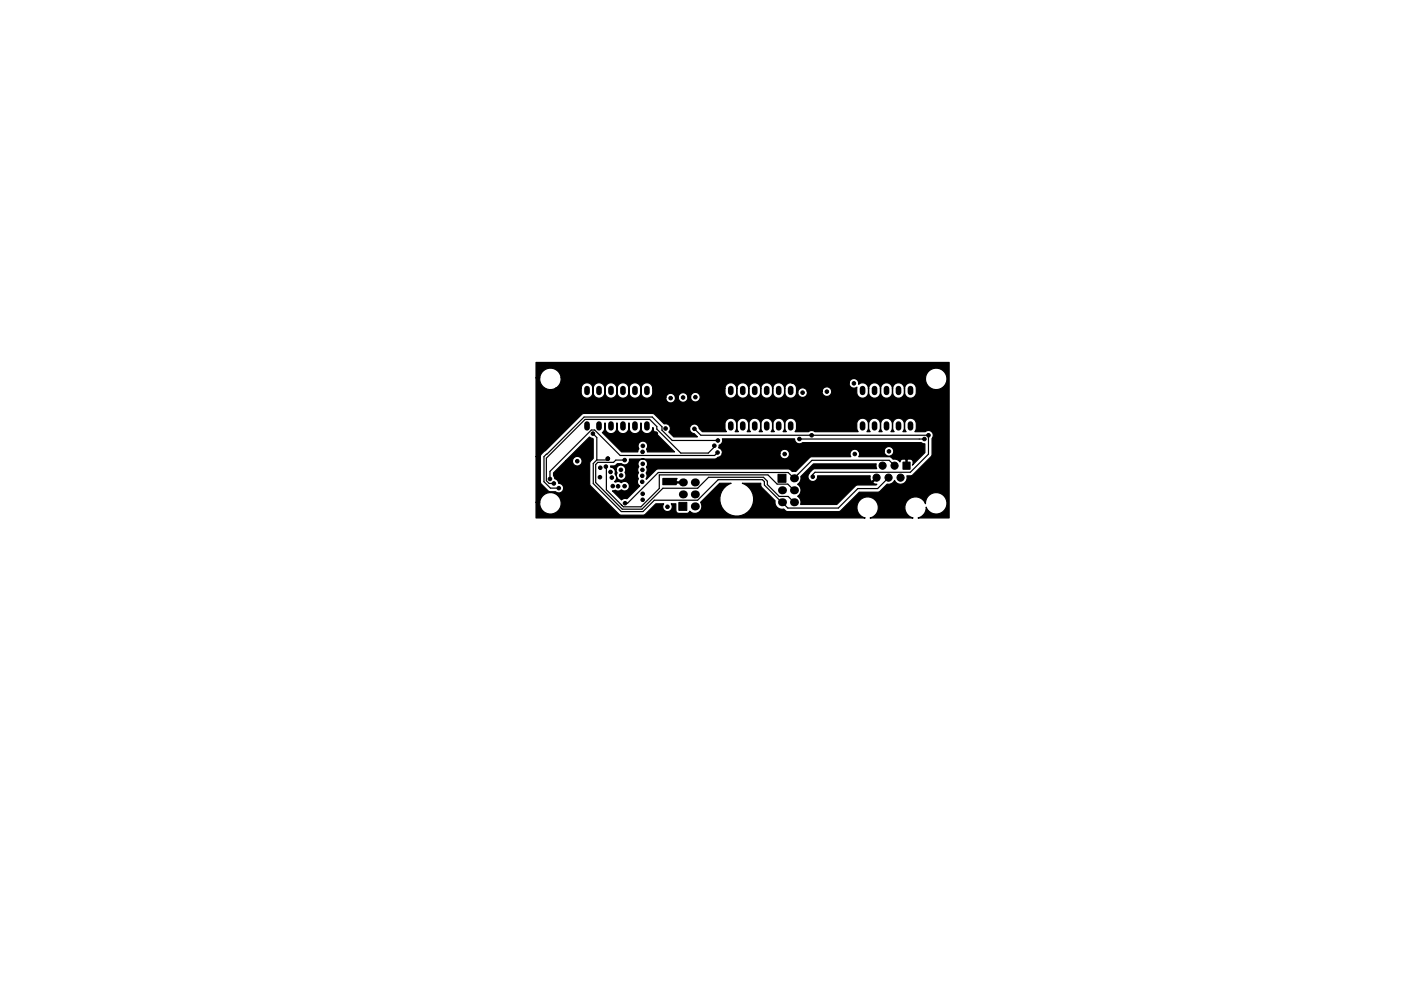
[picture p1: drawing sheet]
<svg xmlns="http://www.w3.org/2000/svg" width="297mm" height="210mm" viewBox="0 0 297 210" stroke-linecap="round" stroke-linejoin="round" font-family="sans-serif">
<g fill="none" stroke="#000" stroke-width="1.2">
<path d="M124.5 82.4v.8M124.5 90v.8M127 82.4v.8M127 90v.8M129.5 82.4v.8M129.5 90v.8M132.1 82.4v.8M132.1 90v.8M134.6 82.4v.8M134.6 90v.8M137.2 82.4v.8M137.2 90v.8"/>
<path d="M154.9 82.4v.8M154.9 90v.8M157.5 82.4v.8M157.5 90v.8M160 82.4v.8M160 90v.8M162.6 82.4v.8M162.6 90v.8M165.1 82.4v.8M165.1 90v.8M167.6 82.4v.8M167.6 90v.8"/>
<path d="M182.9 82.4v.8M182.9 90v.8M185.4 82.4v.8M185.4 90v.8M188 82.4v.8M188 90v.8M190.5 82.4v.8M190.5 90v.8M193 82.4v.8M193 90v.8"/>
</g>
<g fill="#000">
<circle cx="144.8" cy="102.4" r=".85"/>
<circle cx="144.8" cy="104.9" r=".85"/>
<circle cx="147.3" cy="107.4" r=".85"/>
<circle cx="147.3" cy="102.4" r=".85"/>
<circle cx="147.3" cy="104.9" r=".85"/>
<circle cx="165.8" cy="104" r=".85"/>
<circle cx="165.8" cy="106.6" r=".85"/>
<circle cx="168.3" cy="104" r=".85"/>
<circle cx="168.3" cy="101.5" r=".85"/>
<circle cx="168.3" cy="106.6" r=".85"/>
</g>
<g fill="#000" stroke="#000" stroke-width=".21">
<path d="M191.4 98h1.6v1.6h-1.6zM143.9 106.6h1.7v1.7h-1.7zM164.9 100.6h1.7v1.7h-1.7z"/>
<circle cx="122.4" cy="97.9" r=".38"/>
<circle cx="125.7" cy="92" r=".38"/>
<circle cx="127.3" cy="99.2" r=".38"/>
<circle cx="128.5" cy="99" r=".38"/>
<circle cx="128.9" cy="97.3" r=".38"/>
<circle cx="131.6" cy="99.7" r=".38"/>
<circle cx="132.4" cy="97.6" r=".38"/>
<circle cx="136.2" cy="99.7" r=".38"/>
<circle cx="136.2" cy="95.9" r=".38"/>
<circle cx="136.3" cy="98.4" r=".38"/>
<circle cx="136.3" cy="94.6" r=".38"/>
<circle cx="138.6" cy="98.7" r=".38"/>
<circle cx="139" cy="92" r=".38"/>
<circle cx="140.2" cy="82.6" r=".38"/>
<circle cx="141.1" cy="90.9" r=".38"/>
<circle cx="142.2" cy="84.5" r=".38"/>
<circle cx="144.8" cy="84.3" r=".38"/>
<circle cx="147.2" cy="91" r=".38"/>
<circle cx="147.4" cy="84.3" r=".38"/>
<circle cx="151.5" cy="94.6" r=".38"/>
<circle cx="152.1" cy="96" r=".38"/>
<circle cx="152.2" cy="93.5" r=".38"/>
<circle cx="158.5" cy="94.7" r=".38"/>
<circle cx="166.4" cy="96.3" r=".38"/>
<circle cx="169.5" cy="93.1" r=".38"/>
<circle cx="170.2" cy="83.3" r=".38"/>
<circle cx="172.1" cy="92.3" r=".38"/>
<circle cx="175.3" cy="83.1" r=".38"/>
<circle cx="178" cy="81" r=".38"/>
<circle cx="181" cy="81.3" r=".38"/>
<circle cx="181.2" cy="96.3" r=".38"/>
<circle cx="184.7" cy="96.3" r=".38"/>
<circle cx="187.1" cy="98.8" r=".76"/>
<circle cx="188.5" cy="95.8" r=".38"/>
<circle cx="189.7" cy="98.8" r=".76"/>
<circle cx="196" cy="93.1" r=".38"/>
<circle cx="196.9" cy="92.3" r=".38"/>
<circle cx="198.4" cy="85.2" r=".38"/>
<circle cx="116.6" cy="101.6" r=".38"/>
<circle cx="117.4" cy="102.6" r=".38"/>
<circle cx="118.5" cy="103.6" r=".38"/>
<circle cx="127.2" cy="101.2" r=".38"/>
<circle cx="129.4" cy="100.1" r=".38"/>
<circle cx="129.7" cy="101.3" r=".38"/>
<circle cx="129.9" cy="103.1" r=".38"/>
<circle cx="131" cy="103.2" r=".38"/>
<circle cx="131.7" cy="100.9" r=".38"/>
<circle cx="132.4" cy="103.1" r=".38"/>
<circle cx="132.5" cy="106.8" r=".38"/>
<circle cx="136.2" cy="102.2" r=".38"/>
<circle cx="136.2" cy="101" r=".38"/>
<circle cx="136.3" cy="106" r=".38"/>
<circle cx="136.3" cy="104.8" r=".38"/>
<circle cx="141.5" cy="107.5" r=".38"/>
<circle cx="172.3" cy="101.1" r=".38"/>
<circle cx="185.9" cy="101.3" r=".76"/>
<circle cx="188.4" cy="101.3" r=".76"/>
<circle cx="190.9" cy="101.3" r=".76"/>
</g>
<g fill="none" stroke="#000" stroke-width=".25">
<path d="M125.7 92l.8 .8v4.8M126.5 97.6l-.7 .7v4.3l5.9 5.9h4.6l2.4-2.4h9.2l4.4-4.3h9.4l.4 .4v.7l4.9 4.9h10.7l4.2-4.1h4.2l2.3-2.4M128.6 98.9h.1M128.6 98.9v5l3.6 3.6h3.7l3.9-3.9v-2.8h23l2 1.9h2.2l1.3 1.3M128.9 97.3l-.3 .3h-2.1M132.4 97.6h.1M132.4 97.6h-1.8l-.5 .5h-3.4l-.4 .4v3.9l5.6 5.6h4.2l4.5-4.4h7.3l2.3-2.3h11.7l.8 .8v.7l2.5 2.5h1.9l1.2 1.3M147.2 90.9l1.4 1.4h48.3v4.1l-3.9 3.8h-20.2l-.5 .5v.4M151.5 94.6h.1M151.5 94.6l-.2 .4-1.1 1.1h-5.9l-5-5.1v-.5l-1.5-1.5h-13.7l-8.3 8.2v4.8l.6 .6h1M152.1 96l-.6 .6h-20l-5.4-5.4h-.7l-8.8 8.8v1.6M152.2 93.5h-9.7l-2.1-2.2v-.8l-2.1-2h-14.5l-8.5 8.4v5.3l1.4 1.4h1.8"/>
<path d="M169.5 93.1h26.5M189.7 98.8l-1.2-1.1h-16.3l-3.9 3.8-1.2-1.3h-27.5l-6.5 6.6h-.6M196 93.1h.1M172.3 101.1h.1"/>
</g>
<path d="M128.2 89.7l.1 1.1a1.24 1.24 0 0 0 1.2 1.2 1.24 1.24 0 0 0 1.3-1.2l.1-1.1-.1 1.1a1.24 1.24 0 0 0 1.3 1.2 1.24 1.24 0 0 0 1.2-1.2v-1.1l.1 1.1a1.24 1.24 0 0 0 1.2 1.2 1.24 1.24 0 0 0 1.3-1.2l-.1-1.1 .1 1.1a1.24 1.24 0 0 0 1.3 1.2 1.24 1.24 0 0 0 1.2-1.3l.3 .9 4.3 4.3h-5.7l-.2-.6a1.03 1.03 0 0 0-.1-1.4 1.03 1.03 0 0 0-1.4-.1 1.03 1.03 0 0 0-.2 1.4l-.2 .7h-3.4l-4.1-4.1 .5-.8zM129.5 98.9l.9-.1 .5-.4h.9a1.02 1.02 0 0 0 1.2 .1 1.02 1.02 0 0 0 .4-1.1h18.1l.6-.3a1.43 1.43 0 0 0 1-.9h12.3v.2a1.02 1.02 0 0 0 1.5 .8 1.02 1.02 0 0 0 0-1.7 1.02 1.02 0 0 0-1.5 .7h-12.3l.1-.1a1.01 1.01 0 0 0-.8-1.1l.1-.6a1.01 1.01 0 0 0 .7-1.3h15.3v.1a1.02 1.02 0 0 0 .6 .9 1.02 1.02 0 0 0 1.1-.2h25.1l.8 .3v1.8l-2.6 2.7 .1-.2-.1-.8-.4-.3h-.6l-.2 .2v1.3h-.2v-1.3l-.2-.2h-.5a.63 .63 0 0 0-.6 .6l-.5-.4-.9-.2-.7-.5h-6.6a1 1 0 0 0-.1-1.2h5.5v.2a1.02 1.02 0 0 0 1.5 .7 1.02 1.02 0 0 0 0-1.7 1.02 1.02 0 0 0-1.5 .8h-5.5l-.1-.2a1.02 1.02 0 0 0-1.4 .1 1.02 1.02 0 0 0-.1 1.3h-8.4l-.4 .2-2.9 2.9h-.7l-.5-.4-.4-.1h-27.5l-.5 .1-2.1 2.1v-.1a1.06 1.06 0 0 0 0-1.3 1.15 1.15 0 0 0 .1-1.2 1.03 1.03 0 0 0-.1-1.4 1.03 1.03 0 0 0-1.4 0 1.03 1.03 0 0 0-.2 1.3 1.06 1.06 0 0 0 0 1.3l-.2 .6 .2 .7-.1 .1a1.01 1.01 0 0 0 .3 1.4l-2.7 2.7h-.7l-.4 .3-1.9-2 .5-.1a1.27 1.27 0 0 0 1.4-.1 1.03 1.03 0 0 0 1.4-.1 1.03 1.03 0 0 0-.1-1.4 1.03 1.03 0 0 0-1.4 0l-.6-.2-.6 .1-.2-.1 .1-.1a1.02 1.02 0 0 0 0-1.6l.1-.5-.2-.4h.3l.2 .8a1.05 1.05 0 0 0 1.1 1.5 1.05 1.05 0 0 0 .6-1.7 1.02 1.02 0 0 0-.6-1.5 1.02 1.02 0 0 0-1.3 .9h-.3l-.4-.4-.4-.1zM169.8 101.1l2.7-2.7h13.3l.1 1h-13.1l-.4 .2-.6 .5a1.1 1.1 0 0 0-.4 1.4 1.1 1.1 0 0 0 1.4 .5l.4-.4 .1-.6h11.2v.4a.59 .59 0 0 0 .4 .7l1-1 .1 .3-.9 .9a.74 .74 0 0 0 .8 .4l-.1 .2h-4.2l-4.2 4.1h-7.6a1.47 1.47 0 0 0-.7-1.7 1.48 1.48 0 0 0 0-2.5l.7-.9zM140.5 101.5h3.1l-.3 .5 .2 .2h1.4v.3h-1.4l-.1 .3h-2.9zM165.7 101.4l.2-.1v.3h-.2zM113.6 76.9h87.6v33h-6.6h.2a2.25 2.25 0 0 0 1.6-2.3 2.28 2.28 0 0 0 3.7 .8 2.28 2.28 0 0 0-.8-3.7 2.28 2.28 0 0 0-3.1 2.2 2.26 2.26 0 0 0-3.8-.7 2.26 2.26 0 0 0 1.2 3.7h-9.1h.1a2.27 2.27 0 0 0 1.2-3.6 2.27 2.27 0 0 0-3.7 .1 2.27 2.27 0 0 0 1.3 3.5h-69.8v-3.3h.8v.4a2.28 2.28 0 0 0 3.5 1.7 2.28 2.28 0 0 0 0-3.9 2.28 2.28 0 0 0-3.5 1.8h-.8v-9.7h1v5.3l.1 .4 1.6 1.6 1.5 .2a1.02 1.02 0 0 0 1.6-.5 1.02 1.02 0 0 0-1-1.3 1.12 1.12 0 0 0-.8-1.1l-.2-.6v-.6l2.5-2.5h1.5v.2a1.02 1.02 0 0 0 1.5 .7 1.02 1.02 0 0 0 0-1.7 1.02 1.02 0 0 0-1.5 .8h-1.5l5.1-5.1 .6 .3 .2 .1v4.2l-.8 .9 .1 4.7 6.1 6.2 .5 .2h4.8l.4-.2 2.1-2.2h1.7l-.1 .1a1.02 1.02 0 0 0 1 1.5 1.02 1.02 0 0 0 .7-1.6h1v1.4a.64 .64 0 0 0 .6 .6h1.9l.4-.4a1.49 1.49 0 0 0 2.1 .1 1.49 1.49 0 0 0 .2-2l4.1-4.1h2.4a3.6 3.6 0 0 0-1.7 5.5 3.6 3.6 0 0 0 5.8 0 3.6 3.6 0 0 0-1.7-5.5h3.9l.2 .9 2.8 2.9a1.48 1.48 0 0 0 1.9 1.7l.4 .4 .4 .2 10.9-.1 .4-.2 3.9-3.9h4l.4-.2 1.5-1.5a1.37 1.37 0 0 0 1.6-.8 1.4 1.4 0 0 0 1.7 .8 1.4 1.4 0 0 0 .9-1.7l1.1-.2 4.1-4 .1-.4v-3.4a1.02 1.02 0 0 0 0-1.4 1.02 1.02 0 0 0-1.4 0h-2.2l.3-.6v-1.1a1.24 1.24 0 0 0-1.3-1.2 1.24 1.24 0 0 0-1.2 1.2v1.1l.3 .6h-.7l.3-.6v-1.3a1.24 1.24 0 0 0-1.3-1 1.24 1.24 0 0 0-1.1 1.2v1.1l.3 .6h-.7l.3-.6v-1.3a1.24 1.24 0 0 0-1.3-1 1.24 1.24 0 0 0-1.2 1.2v1.1l.3 .6h-.7l.3-.6v-1.3a1.24 1.24 0 0 0-1.3-1 1.24 1.24 0 0 0-1.1 1.2v1.1l.3 .6h-.7l.3-.6v-1.3a1.24 1.24 0 0 0-1.3-1 1.24 1.24 0 0 0-1.2 1.2l.1 1.1 .3 .6h-9.2a1.01 1.01 0 0 0-1.4 0h-2.8l.3-.6v-1.1a1.24 1.24 0 0 0-1.3-1.2 1.24 1.24 0 0 0-1.2 1.2v1.1l.3 .6h-.7l.3-.6v-1.3a1.24 1.24 0 0 0-1.3-1 1.24 1.24 0 0 0-1.1 1.2v1.1l.3 .6h-.7l.3-.6v-1.3a1.24 1.24 0 0 0-1.3-1 1.24 1.24 0 0 0-1.2 1.2v1.1l.3 .6h-.7l.3-.6v-1.3a1.24 1.24 0 0 0-1.3-1 1.24 1.24 0 0 0-1.1 1.2v1.1l.3 .6h-.7l.3-.6v-1.3a1.24 1.24 0 0 0-1.3-1 1.24 1.24 0 0 0-1.2 1.2l.1 1.1 .3 .6h-.7l.3-.6v-1.3a1.24 1.24 0 0 0-1.3-1 1.24 1.24 0 0 0-1.2 1.2v1.1l.3 .6h-5.1l-.7-.7a1.02 1.02 0 0 0-1-.9 1.02 1.02 0 0 0-1 1 1.02 1.02 0 0 0 1 1l.7 .7h-5.1l-1-1 .1-.1a1.02 1.02 0 0 0 .1-1.3 1.02 1.02 0 0 0-1.2-.4l-2-2-.4-.2h-14.7l-.4 .2-8.5 8.4-.2 .6h-1v-16.7h.8v.4a2.28 2.28 0 0 0 3.4 1.8h5.4v.9a1.24 1.24 0 0 0 1.3 1.2 1.24 1.24 0 0 0 1.2-1.2l.1-.9v1.1a1.24 1.24 0 0 0 1.3 1 1.24 1.24 0 0 0 1.1-1.2l.1-.9v1.1a1.24 1.24 0 0 0 1.3 1 1.24 1.24 0 0 0 1.2-1.2v-.9l.1 1.1a1.24 1.24 0 0 0 1.3 1 1.24 1.24 0 0 0 1.1-1.2l.1-.9v1.1a1.24 1.24 0 0 0 1.3 1 1.24 1.24 0 0 0 1.2-1.2v-.9v1.1a1.24 1.24 0 0 0 1.8 .9h3.5v.2a1.02 1.02 0 0 0 1.2 .9 1.02 1.02 0 0 0 .8-1.3h.6v.2a1.02 1.02 0 0 0 1.2 .9 1.02 1.02 0 0 0 .8-1.1h.6v.2a1.02 1.02 0 0 0 1.6 .7 1.02 1.02 0 0 0 0-1.7 1.02 1.02 0 0 0-1.6 .8h-.6v-.2a1.02 1.02 0 0 0-1.1-.7 1.02 1.02 0 0 0-.9 .9h-.6a1.02 1.02 0 0 0-1.1-.7 1.02 1.02 0 0 0-.9 .9h-3.5l.6-.7 .1-1.3h15.3v.9a1.24 1.24 0 0 0 1.2 1.2 1.24 1.24 0 0 0 1.3-1.2v-.9l.1 1.1a1.24 1.24 0 0 0 1.3 1 1.24 1.24 0 0 0 1.1-1.2l.1-.9v1.1a1.24 1.24 0 0 0 1.3 1 1.24 1.24 0 0 0 1.2-1.2v-.9v1.1a1.24 1.24 0 0 0 1.3 1 1.24 1.24 0 0 0 1.2-1.2l.1-.9v1.1a1.24 1.24 0 0 0 1.3 1 1.24 1.24 0 0 0 1.1-1.2l.1-.9v1.1a1.24 1.24 0 0 0 1.4 1 1.24 1.24 0 0 0 1.1-1.3h.3v.2a1.02 1.02 0 0 0 1.2 .9 1.02 1.02 0 0 0 .7-1.3h3.2v.2a1.02 1.02 0 0 0 1.5 .8 1.02 1.02 0 0 0 0-1.8 1.02 1.02 0 0 0-1.5 .8h-3.2v-.2a1.02 1.02 0 0 0-1.1-.5 1.02 1.02 0 0 0-.8 .9h-.3v-1l-.2-.4-.8-.6h12.1a1.02 1.02 0 0 0 .6 1 1.02 1.02 0 0 0 1.1-.1v1.4a1.24 1.24 0 0 0 1.3 1 1.24 1.24 0 0 0 1.1-1.2l.1-.9v1.1a1.24 1.24 0 0 0 1.3 1 1.24 1.24 0 0 0 1.2-1.2v-.9v1.1a1.24 1.24 0 0 0 1.3 1 1.24 1.24 0 0 0 1.2-1.2l.1-.9v1.1a1.24 1.24 0 0 0 1.3 1 1.24 1.24 0 0 0 1.1-1.2l.1-.9v1.1a1.24 1.24 0 0 0 1.3 1 1.24 1.24 0 0 0 1.2-1.2v-1.1a1.28 1.28 0 0 0-1.4-1 1.28 1.28 0 0 0-1.2 1.2 1.27 1.27 0 0 0-1.2-1.2 1.27 1.27 0 0 0-1.3 1.2 1.27 1.27 0 0 0-1.3-1.2 1.27 1.27 0 0 0-1.2 1.2 1.27 1.27 0 0 0-1.3-1.2 1.27 1.27 0 0 0-1.3 1.2 1.23 1.23 0 0 0-.8-1.1 1.23 1.23 0 0 0-1.3 .2 1.02 1.02 0 0 0-.8-1.2 1.02 1.02 0 0 0-1.2 .9h-12.1a1.35 1.35 0 0 0-1.6 1.2 1.27 1.27 0 0 0-1.2-1.2 1.27 1.27 0 0 0-1.3 1.2 1.27 1.27 0 0 0-1.3-1.2 1.27 1.27 0 0 0-1.2 1.2 1.27 1.27 0 0 0-1.3-1.2 1.27 1.27 0 0 0-1.3 1.2 1.27 1.27 0 0 0-1.3-1.2 1.27 1.27 0 0 0-1.2 1.2 1.24 1.24 0 0 0-1.3-1.2 1.24 1.24 0 0 0-1.2 1.2h-15.3v-.2a1.28 1.28 0 0 0-1.4-1 1.28 1.28 0 0 0-1.1 1.2 1.27 1.27 0 0 0-1.3-1.2 1.27 1.27 0 0 0-1.3 1.2 1.27 1.27 0 0 0-1.3-1.2 1.27 1.27 0 0 0-1.2 1.2 1.27 1.27 0 0 0-1.3-1.2 1.27 1.27 0 0 0-1.3 1.2 1.27 1.27 0 0 0-1.2-1.2 1.27 1.27 0 0 0-1.3 1.2 1.24 1.24 0 0 0-1.2-1.2 1.24 1.24 0 0 0-1.3 1.2h-5.4l.3-.3a2.28 2.28 0 0 0 .9-1.9h77.2v.4a2.28 2.28 0 0 0 3.5 1.7 2.28 2.28 0 0 0 0-3.9 2.28 2.28 0 0 0-3.5 1.8h-77.2l-.1-.5a2.28 2.28 0 0 0-2.4-1.6 2.28 2.28 0 0 0-2.1 2.1h-.8z" fill="#000" stroke="#000" stroke-width=".25"/>
</svg>
